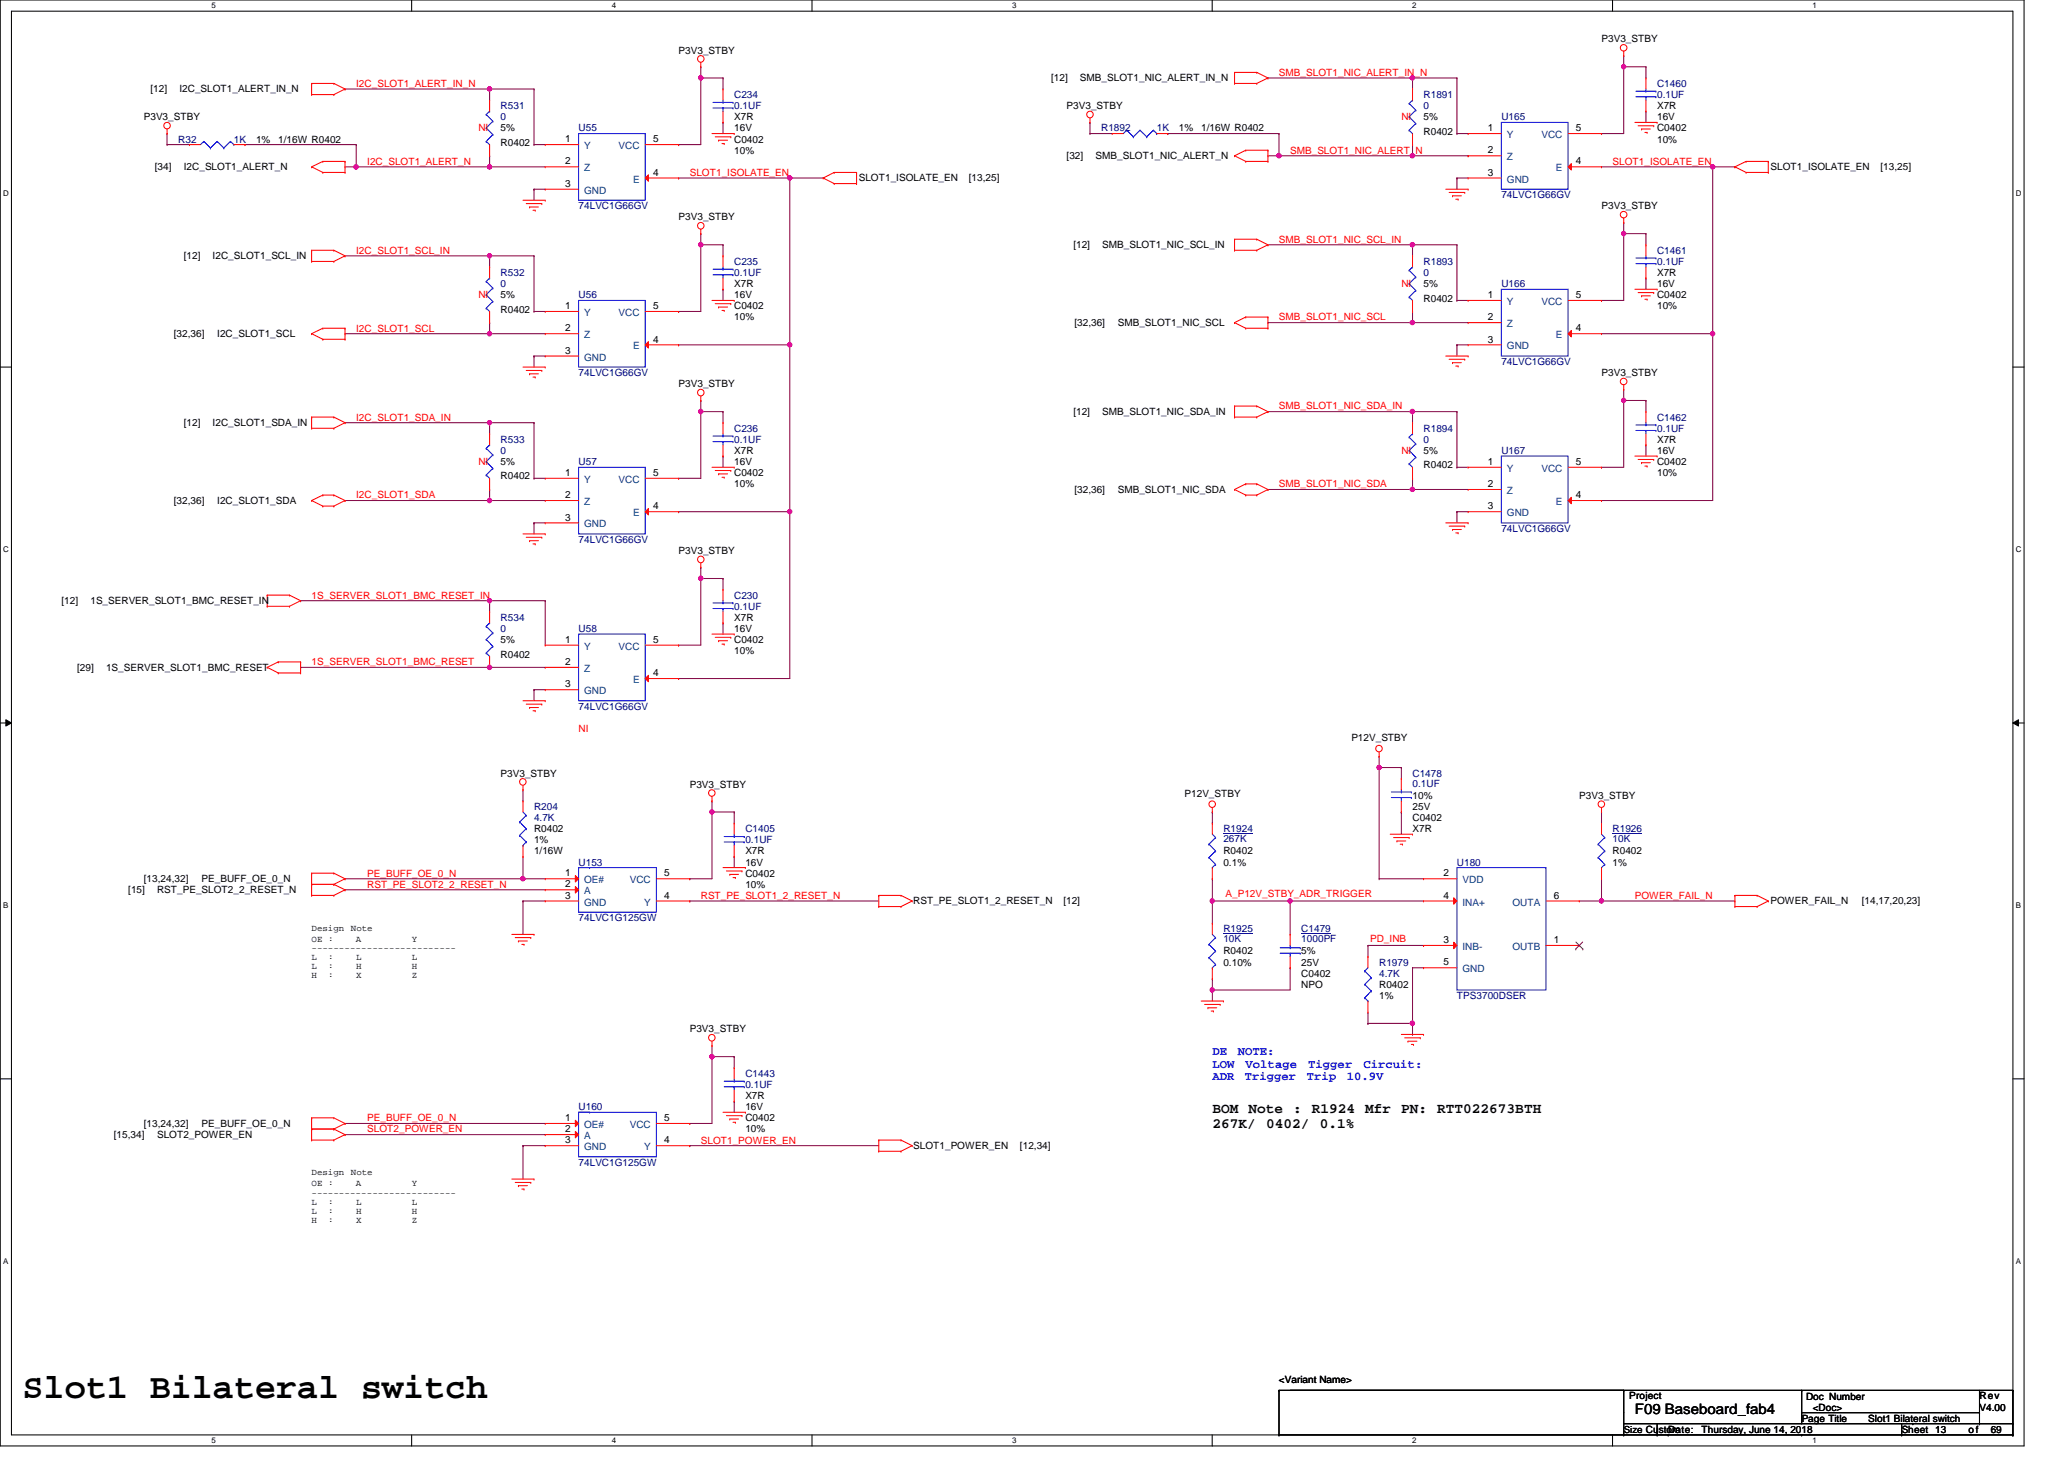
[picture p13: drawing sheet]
<svg xmlns="http://www.w3.org/2000/svg" width="297mm" height="210mm" viewBox="0 0 297 210" stroke-linecap="round" stroke-linejoin="round" font-family="sans-serif">
<defs><g id="words">
<text font-size="5.1" x="3.3" y="201.1">Slot1 Bilateral switch</text>
<g font-size="2.1">
<text x="174.5" y="160.2">BOM Note : R1924 Mfr PN: RTT022673BTH</text>
<text x="174.5" y="162.2">267K/</text>
<text x="182.2" y="162.2">0402/</text>
<text x="189.9" y="162.2">0.1%</text>
<text x="235.3" y="203.5">F09 Baseboard_fab4</text>
</g>
<g font-size="1.8" fill="#00f">
<text x="174.5" y="151.8">DE</text>
<text x="174.5" y="153.6">LOW</text>
<text x="174.5" y="155.4">ADR</text>
<text x="178.1" y="151.8">NOTE:</text>
<text x="179.2" y="155.4">Trigger</text>
<text x="179.3" y="153.6">Voltage</text>
<text x="188.1" y="155.4">Trip</text>
<text x="188.3" y="153.6">Tigger</text>
<text x="193.8" y="155.4">10.9V</text>
<text x="196.2" y="153.6">Circuit:</text>
</g>
<g font-size="1.4">
<text x="97.7" y="7.7">P3V3_STBY</text>
<text x="151.3" y="11.7">[12]</text>
<text x="155.4" y="11.7">SMB_SLOT1_NIC_ALERT_IN_N</text>
<text x="230.5" y="6.1">P3V3_STBY</text>
<text x="20.7" y="17.3">P3V3_STBY</text>
<text x="21.7" y="13.3">[12]</text>
<text x="25.8" y="13.3">I2C_SLOT1_ALERT_IN_N</text>
<text x="105.7" y="17.3">X7R</text>
<text x="153.5" y="15.7">P3V3_STBY</text>
<text x="204.9" y="17.3">5%</text>
<text x="238.5" y="15.7">X7R</text>
<text x="238.5" y="17.3">16V</text>
<text x="36.8" y="20.5">1%</text>
<text x="40" y="20.5">1/16W R0402</text>
<text x="72" y="18.9">5%</text>
<text x="72" y="21">R0402</text>
<text x="81.3" y="20.5">1</text>
<text x="81.3" y="23.7">2</text>
<text x="94" y="20.5">5</text>
<text x="105.7" y="18.9">16V</text>
<text x="105.7" y="20.5">C0402</text>
<text x="105.7" y="22.1">10%</text>
<text x="153.5" y="22.9">[32]</text>
<text x="157.7" y="22.9">SMB_SLOT1_NIC_ALERT_N</text>
<text x="169.7" y="18.9">1%</text>
<text x="172.9" y="18.9">1/16W R0402</text>
<text x="204.9" y="19.4">R0402</text>
<text x="214.1" y="18.9">1</text>
<text x="214.1" y="22.1">2</text>
<text x="226.8" y="23.7">4</text>
<text x="226.8" y="18.9">5</text>
<text x="238.5" y="18.9">C0402</text>
<text x="238.5" y="20.5">10%</text>
<text x="22.3" y="24.5">[34]</text>
<text x="26.5" y="24.5">I2C_SLOT1_ALERT_N</text>
<text x="81.3" y="26.9">3</text>
<text x="94" y="25.3">4</text>
<text x="123.6" y="26.1">SLOT1_ISOLATE_EN</text>
<text x="139.4" y="26.1">[13,25]</text>
<text x="214.1" y="25.3">3</text>
<text x="254.8" y="24.5">SLOT1_ISOLATE_EN</text>
<text x="270.6" y="24.5">[13,25]</text>
<text x="97.7" y="31.7">P3V3_STBY</text>
<text x="154.5" y="35.7">[12]</text>
<text x="158.6" y="35.7">SMB_SLOT1_NIC_SCL_IN</text>
<text x="230.5" y="30.1">P3V3_STBY</text>
<text x="26.5" y="37.3">[12]</text>
<text x="30.6" y="37.3">I2C_SLOT1_SCL_IN</text>
<text x="105.7" y="41.3">X7R</text>
<text x="204.9" y="41.3">5%</text>
<text x="238.5" y="39.7">X7R</text>
<text x="238.5" y="41.3">16V</text>
<text x="72" y="42.9">5%</text>
<text x="72" y="45">R0402</text>
<text x="81.3" y="44.5">1</text>
<text x="81.3" y="47.7">2</text>
<text x="94" y="44.5">5</text>
<text x="105.7" y="42.9">16V</text>
<text x="105.7" y="44.5">C0402</text>
<text x="105.7" y="46.1">10%</text>
<text x="154.6" y="46.9">[32,36]</text>
<text x="160.9" y="46.9">SMB_SLOT1_NIC_SCL</text>
<text x="204.9" y="43.4">R0402</text>
<text x="214.1" y="42.9">1</text>
<text x="214.1" y="46.1">2</text>
<text x="226.8" y="47.7">4</text>
<text x="226.8" y="42.9">5</text>
<text x="238.5" y="42.9">C0402</text>
<text x="238.5" y="44.5">10%</text>
<text x="25" y="48.5">[32,36]</text>
<text x="31.3" y="48.5">I2C_SLOT1_SCL</text>
<text x="81.3" y="50.9">3</text>
<text x="94" y="49.3">4</text>
<text x="214.1" y="49.3">3</text>
<text x="97.7" y="55.7">P3V3_STBY</text>
<text x="154.5" y="59.7">[12]</text>
<text x="158.6" y="59.7">SMB_SLOT1_NIC_SDA_IN</text>
<text x="230.5" y="54.1">P3V3_STBY</text>
<text x="26.5" y="61.3">[12]</text>
<text x="30.6" y="61.3">I2C_SLOT1_SDA_IN</text>
<text x="105.7" y="65.3">X7R</text>
<text x="204.9" y="65.3">5%</text>
<text x="238.5" y="63.7">X7R</text>
<text x="238.5" y="65.3">16V</text>
<text x="72" y="66.9">5%</text>
<text x="72" y="69">R0402</text>
<text x="81.3" y="68.5">1</text>
<text x="81.3" y="71.7">2</text>
<text x="94" y="68.5">5</text>
<text x="105.7" y="66.9">16V</text>
<text x="105.7" y="68.5">C0402</text>
<text x="105.7" y="70.1">10%</text>
<text x="154.6" y="70.9">[32,36]</text>
<text x="160.9" y="70.9">SMB_SLOT1_NIC_SDA</text>
<text x="204.9" y="67.4">R0402</text>
<text x="214.1" y="66.9">1</text>
<text x="214.1" y="70.1">2</text>
<text x="226.8" y="71.7">4</text>
<text x="226.8" y="66.9">5</text>
<text x="238.5" y="66.9">C0402</text>
<text x="238.5" y="68.5">10%</text>
<text x="25" y="72.5">[32,36]</text>
<text x="31.3" y="72.5">I2C_SLOT1_SDA</text>
<text x="81.3" y="74.9">3</text>
<text x="94" y="73.3">4</text>
<text x="214.1" y="73.3">3</text>
<text x="97.7" y="79.7">P3V3_STBY</text>
<text x="8.8" y="86.9">[12]</text>
<text x="13" y="86.9">1S_SERVER_SLOT1_BMC_RESET_IN</text>
<text x="105.7" y="89.3">X7R</text>
<text x="72" y="92.5">5%</text>
<text x="72" y="94.6">R0402</text>
<text x="81.3" y="92.5">1</text>
<text x="81.3" y="95.7">2</text>
<text x="94" y="92.5">5</text>
<text x="105.7" y="90.9">16V</text>
<text x="105.7" y="92.5">C0402</text>
<text x="105.7" y="94.1">10%</text>
<text x="11.1" y="96.5">[29]</text>
<text x="15.3" y="96.5">1S_SERVER_SLOT1_BMC_RESET</text>
<text x="81.3" y="98.9">3</text>
<text x="94" y="97.3">4</text>
<text x="194.5" y="106.6">P12V_STBY</text>
<text x="72" y="111.7">P3V3_STBY</text>
<text x="99.3" y="113.3">P3V3_STBY</text>
<text x="76.9" y="119.7">R0402</text>
<text x="170.5" y="114.6">P12V_STBY</text>
<text x="203.3" y="114.9">10%</text>
<text x="203.3" y="116.5">25V</text>
<text x="203.3" y="118.1">C0402</text>
<text x="203.3" y="119.7">X7R</text>
<text x="227.3" y="114.9">P3V3_STBY</text>
<text x="76.9" y="121.3">1%</text>
<text x="76.9" y="122.9">1/16W</text>
<text x="107.3" y="122.9">X7R</text>
<text x="107.3" y="124.5">16V</text>
<text x="176.1" y="122.9">R0402</text>
<text x="176.1" y="124.5">0.1%</text>
<text x="232.1" y="122.9">R0402</text>
<text x="232.1" y="124.5">1%</text>
<text x="18.5" y="128.5">[15]</text>
<text x="20.7" y="126.9">[13,24,32]</text>
<text x="22.6" y="128.5">RST_PE_SLOT2_2_RESET_N</text>
<text x="29" y="126.9">PE_BUFF_OE_0_N</text>
<text x="81.3" y="127.7">2</text>
<text x="81.3" y="129.3">3</text>
<text x="81.3" y="126.1">1</text>
<text x="95.6" y="129.3">4</text>
<text x="95.6" y="126.1">5</text>
<text x="107.3" y="126.1">C0402</text>
<text x="107.3" y="127.7">10%</text>
<text x="131.4" y="130.1">RST_PE_SLOT1_2_RESET_N</text>
<text x="153" y="130.1">[12]</text>
<text x="207.7" y="126.1">2</text>
<text x="207.7" y="129.3">4</text>
<text x="223.6" y="129.3">6</text>
<text x="254.8" y="130.1">POWER_FAIL_N</text>
<text x="267.9" y="130.1">[14,17,20,23]</text>
<text x="176.1" y="137.3">R0402</text>
<text x="187.3" y="137.3">5%</text>
<text x="207.7" y="135.7">3</text>
<text x="223.6" y="135.7">1</text>
<text x="176.1" y="138.9">0.10%</text>
<text x="187.3" y="142.1">NPO</text>
<text x="187.3" y="140.5">C0402</text>
<text x="187.3" y="138.9">25V</text>
<text x="198.5" y="142.1">R0402</text>
<text x="198.5" y="143.7">1%</text>
<text x="207.7" y="138.9">5</text>
<text x="99.3" y="148.5">P3V3_STBY</text>
<text x="81.3" y="161.3">1</text>
<text x="95.6" y="161.3">5</text>
<text x="107.3" y="158.1">X7R</text>
<text x="107.3" y="159.7">16V</text>
<text x="107.3" y="161.3">C0402</text>
<text x="16.4" y="163.7">[15,34]</text>
<text x="20.7" y="162.1">[13,24,32]</text>
<text x="22.6" y="163.7">SLOT2_POWER_EN</text>
<text x="29" y="162.1">PE_BUFF_OE_0_N</text>
<text x="81.3" y="162.9">2</text>
<text x="81.3" y="164.5">3</text>
<text x="95.6" y="164.5">4</text>
<text x="107.3" y="162.9">10%</text>
<text x="131.4" y="165.3">SLOT1_POWER_EN</text>
<text x="146.8" y="165.3">[12,34]</text>
<text x="184.1" y="198.9">&lt;Variant Name&gt;</text>
<text x="234.5" y="201.3">Project</text>
<text x="259.9" y="201.5">Doc Number</text>
<text x="260.9" y="202.9">&lt;Doc&gt;</text>
<text x="284.9" y="202.9">V4.00</text>
<text x="284.9" y="201.3">Rev</text>
<text x="233.7" y="206.1">Size Custom</text>
<text x="240.1" y="206.1">Date:</text>
<text x="244.9" y="206.1">Thursday, June 14, 2018</text>
<text x="259.3" y="204.5">Page Title</text>
<text x="268.9" y="204.5">Slot1 Bilateral switch</text>
<text x="273.7" y="206.1">Sheet 13</text>
<text x="283.3" y="206.1">of</text>
<text x="286.5" y="206.1">69</text>
</g>
<g font-size="1.4" fill="#f00">
<text x="184.1" y="10.9">SMB_SLOT1_NIC_ALERT_IN_N</text>
<text x="51.3" y="12.5">I2C_SLOT1_ALERT_IN_N</text>
<text x="201.7" y="17.3">NI</text>
<text x="52.9" y="23.7">I2C_SLOT1_ALERT_N</text>
<text x="68.9" y="18.9">NI</text>
<text x="185.7" y="22.1">SMB_SLOT1_NIC_ALERT_N</text>
<text x="232.1" y="23.7">SLOT1_ISOLATE_EN</text>
<text x="99.3" y="25.3">SLOT1_ISOLATE_EN</text>
<text x="184.1" y="34.9">SMB_SLOT1_NIC_SCL_IN</text>
<text x="51.3" y="36.5">I2C_SLOT1_SCL_IN</text>
<text x="201.7" y="41.3">NI</text>
<text x="51.3" y="47.7">I2C_SLOT1_SCL</text>
<text x="68.9" y="42.9">NI</text>
<text x="184.1" y="46.1">SMB_SLOT1_NIC_SCL</text>
<text x="184.1" y="58.9">SMB_SLOT1_NIC_SDA_IN</text>
<text x="51.3" y="60.5">I2C_SLOT1_SDA_IN</text>
<text x="201.7" y="65.3">NI</text>
<text x="51.3" y="71.7">I2C_SLOT1_SDA</text>
<text x="68.9" y="66.9">NI</text>
<text x="184.1" y="70.1">SMB_SLOT1_NIC_SDA</text>
<text x="44.8" y="86.1">1S_SERVER_SLOT1_BMC_RESET_IN</text>
<text x="44.8" y="95.7">1S_SERVER_SLOT1_BMC_RESET</text>
<text x="83.3" y="105.3">NI</text>
<text x="52.9" y="127.7">RST_PE_SLOT2_2_RESET_N</text>
<text x="52.9" y="126.1">PE_BUFF_OE_0_N</text>
<text x="100.9" y="129.3">RST_PE_SLOT1_2_RESET_N</text>
<text x="176.4" y="129.1">A_P12V_STBY_ADR_TRIGGER</text>
<text x="235.3" y="129.3">POWER_FAIL_N</text>
<text x="197.2" y="135.5">PD_INB</text>
<text x="52.9" y="161.3">PE_BUFF_OE_0_N</text>
<text x="52.9" y="162.9">SLOT2_POWER_EN</text>
<text x="100.9" y="164.5">SLOT1_POWER_EN</text>
</g>
<g font-size="1.4" fill="#000080">
<text x="72" y="15.7">R531</text>
<text x="72" y="17.3">0</text>
<text x="105.7" y="14.1">C234</text>
<text x="105.7" y="15.7">0.1UF</text>
<text x="204.9" y="14.1">R1891</text>
<text x="204.9" y="15.7">0</text>
<text x="216.1" y="17.3">U165</text>
<text x="238.5" y="12.5">C1460</text>
<text x="238.5" y="14.1">0.1UF</text>
<text x="25.7" y="20.5">R32</text>
<text x="33.7" y="20.5">1K</text>
<text x="83.3" y="18.9">U55</text>
<text x="158.5" y="18.9">R1892</text>
<text x="166.5" y="18.9">1K</text>
<text x="216.1" y="28.5">74LVC1G66GV</text>
<text x="83.3" y="30.1">74LVC1G66GV</text>
<text x="72" y="39.7">R532</text>
<text x="72" y="41.3">0</text>
<text x="105.7" y="38.1">C235</text>
<text x="105.7" y="39.7">0.1UF</text>
<text x="204.9" y="38.1">R1893</text>
<text x="204.9" y="39.7">0</text>
<text x="216.1" y="41.3">U166</text>
<text x="238.5" y="36.5">C1461</text>
<text x="238.5" y="38.1">0.1UF</text>
<text x="83.3" y="42.9">U56</text>
<text x="216.1" y="52.5">74LVC1G66GV</text>
<text x="83.3" y="54.1">74LVC1G66GV</text>
<text x="72" y="63.7">R533</text>
<text x="72" y="65.3">0</text>
<text x="105.7" y="62.1">C236</text>
<text x="105.7" y="63.7">0.1UF</text>
<text x="204.9" y="62.1">R1894</text>
<text x="204.9" y="63.7">0</text>
<text x="216.1" y="65.3">U167</text>
<text x="238.5" y="60.5">C1462</text>
<text x="238.5" y="62.1">0.1UF</text>
<text x="83.3" y="66.9">U57</text>
<text x="216.1" y="76.5">74LVC1G66GV</text>
<text x="83.3" y="78.1">74LVC1G66GV</text>
<text x="72" y="89.3">R534</text>
<text x="105.7" y="86.1">C230</text>
<text x="105.7" y="87.7">0.1UF</text>
<text x="72" y="90.9">0</text>
<text x="83.3" y="90.9">U58</text>
<text x="83.3" y="102.1">74LVC1G66GV</text>
<text x="203.3" y="111.7">C1478</text>
<text x="203.3" y="113.2">0.1UF</text>
<text x="76.9" y="116.5">R204</text>
<text x="76.9" y="118.1">4.7K</text>
<text x="107.3" y="119.7">C1405</text>
<text x="176.1" y="119.7">R1924</text>
<text x="232.1" y="119.7">R1926</text>
<text x="83.3" y="124.5">U153</text>
<text x="107.3" y="121.3">0.1UF</text>
<text x="176.1" y="121.2">267K</text>
<text x="209.7" y="124.5">U180</text>
<text x="232.1" y="121.2">10K</text>
<text x="83.3" y="132.5">74LVC1G125GW</text>
<text x="176.1" y="134.1">R1925</text>
<text x="176.1" y="135.6">10K</text>
<text x="187.3" y="134.1">C1479</text>
<text x="187.3" y="135.6">1000PF</text>
<text x="198.5" y="138.9">R1979</text>
<text x="198.5" y="140.5">4.7K</text>
<text x="209.7" y="143.7">TPS3700DSER</text>
<text x="107.3" y="154.9">C1443</text>
<text x="83.3" y="159.7">U160</text>
<text x="107.3" y="156.5">0.1UF</text>
<text x="83.3" y="167.7">74LVC1G125GW</text>
</g>
<g font-size="1.4" fill="#004080">
<text x="84.1" y="21.5">Y</text>
<text x="89" y="21.5">VCC</text>
<text x="216.9" y="19.9">Y</text>
<text x="216.9" y="23.1">Z</text>
<text x="221.8" y="19.9">VCC</text>
<text x="84.1" y="24.7">Z</text>
<text x="84.1" y="27.9">GND</text>
<text x="91.1" y="26.3">E</text>
<text x="216.9" y="26.3">GND</text>
<text x="223.9" y="24.7">E</text>
<text x="84.1" y="45.5">Y</text>
<text x="89" y="45.5">VCC</text>
<text x="216.9" y="43.9">Y</text>
<text x="216.9" y="47.1">Z</text>
<text x="221.8" y="43.9">VCC</text>
<text x="84.1" y="48.7">Z</text>
<text x="84.1" y="51.9">GND</text>
<text x="91.1" y="50.3">E</text>
<text x="216.9" y="50.3">GND</text>
<text x="223.9" y="48.7">E</text>
<text x="84.1" y="69.5">Y</text>
<text x="89" y="69.5">VCC</text>
<text x="216.9" y="67.9">Y</text>
<text x="216.9" y="71.1">Z</text>
<text x="221.8" y="67.9">VCC</text>
<text x="84.1" y="72.7">Z</text>
<text x="84.1" y="75.9">GND</text>
<text x="91.1" y="74.3">E</text>
<text x="216.9" y="74.3">GND</text>
<text x="223.9" y="72.7">E</text>
<text x="84.1" y="93.5">Y</text>
<text x="89" y="93.5">VCC</text>
<text x="84.1" y="96.7">Z</text>
<text x="84.1" y="99.9">GND</text>
<text x="91.1" y="98.3">E</text>
<text x="84.1" y="128.7">A</text>
<text x="84.1" y="130.3">GND</text>
<text x="84.1" y="127.1">OE#</text>
<text x="90.6" y="127.1">VCC</text>
<text x="92.7" y="130.3">Y</text>
<text x="210.5" y="127.1">VDD</text>
<text x="210.5" y="130.3">INA+</text>
<text x="217.7" y="130.3">OUTA</text>
<text x="210.5" y="136.7">INB-</text>
<text x="217.7" y="136.7">OUTB</text>
<text x="210.5" y="139.9">GND</text>
<text x="84.1" y="163.9">A</text>
<text x="84.1" y="165.5">GND</text>
<text x="84.1" y="162.3">OE#</text>
<text x="90.6" y="162.3">VCC</text>
<text x="92.7" y="165.5">Y</text>
</g>
<g font-size="1.3">
<text x="44.8" y="135.5">OE :</text>
<text x="44.8" y="136.8">--------------------------</text>
<text x="44.8" y="133.9">Design</text>
<text x="50.5" y="133.9">Note</text>
<text x="51.2" y="135.5">A</text>
<text x="59.3" y="135.5">Y</text>
<text x="44.8" y="138.1">L</text>
<text x="44.8" y="139.4">L</text>
<text x="44.8" y="140.7">H</text>
<text x="47.2" y="138.1">:</text>
<text x="47.2" y="139.4">:</text>
<text x="47.2" y="140.7">:</text>
<text x="51.2" y="138.1">L</text>
<text x="51.2" y="139.4">H</text>
<text x="51.2" y="140.7">X</text>
<text x="59.3" y="138.1">L</text>
<text x="59.3" y="139.4">H</text>
<text x="59.3" y="140.7">Z</text>
<text x="44.8" y="170.7">OE :</text>
<text x="44.8" y="172">--------------------------</text>
<text x="44.8" y="173.3">L</text>
<text x="44.8" y="169.1">Design</text>
<text x="47.2" y="173.3">:</text>
<text x="50.5" y="169.1">Note</text>
<text x="51.2" y="170.7">A</text>
<text x="51.2" y="173.3">L</text>
<text x="59.3" y="170.7">Y</text>
<text x="59.3" y="173.3">L</text>
<text x="44.8" y="174.6">L</text>
<text x="44.8" y="175.9">H</text>
<text x="47.2" y="174.6">:</text>
<text x="47.2" y="175.9">:</text>
<text x="51.2" y="174.6">H</text>
<text x="51.2" y="175.9">X</text>
<text x="59.3" y="174.6">H</text>
<text x="59.3" y="175.9">Z</text>
</g>
<g font-size="1.1">
<text x="30.4" y="1.2">5</text>
<text x="88" y="1.2">4</text>
<text x="145.6" y="1.2">3</text>
<text x="203.2" y="1.2">2</text>
<text x="260.9" y="1.2">1</text>
<text x=".4" y="28.2">D</text>
<text x="290.1" y="28.2">D</text>
<text x=".4" y="79.4">C</text>
<text x="290.1" y="79.4">C</text>
<text x=".4" y="130.6">B</text>
<text x="290.1" y="130.6">B</text>
<text x=".4" y="181.8">A</text>
<text x="290.1" y="181.8">A</text>
<text x="30.4" y="207.6">5</text>
<text x="88" y="207.6">4</text>
<text x="145.6" y="207.6">3</text>
<text x="203.2" y="207.6">2</text>
<text x="260.9" y="207.6">1</text>
</g>
</g></defs>
<path d="M0 0h291.3v208h-291.3zM1.6 1.6h288.1v204.8h-288.1z" fill="none" stroke="#000" stroke-width=".15"/>
<g fill="#fff">
<path d="M30.4 .2h.6v1.2h-.6z"/>
<path d="M30.4 206.6h.6v1.3h-.6z"/>
</g>
<path d="M59.2 0v1.6M59.2 206.4v1.6" fill="none" stroke="#000" stroke-width=".15"/>
<g fill="#fff">
<path d="M88 .2h.6v1.2h-.6z"/>
<path d="M88 206.6h.6v1.3h-.6z"/>
</g>
<path d="M116.9 0v1.6M116.9 206.4v1.6" fill="none" stroke="#000" stroke-width=".15"/>
<g fill="#fff">
<path d="M145.6 .2h.7v1.2h-.7z"/>
<path d="M145.6 206.6h.7v1.3h-.7z"/>
</g>
<path d="M174.5 0v1.6M174.5 206.4v1.6" fill="none" stroke="#000" stroke-width=".15"/>
<g fill="#fff">
<path d="M203.2 .2h.7v1.2h-.7z"/>
<path d="M203.2 206.6h.7v1.3h-.7z"/>
</g>
<path d="M232.1 0v1.6M232.1 206.4v1.6" fill="none" stroke="#000" stroke-width=".15"/>
<g fill="#fff">
<path d="M260.9 .2h.6v1.2h-.6z"/>
<path d="M260.9 206.6h.6v1.3h-.6z"/>
<path d="M.4 27.2h.8v1.3h-.8z"/>
<path d="M290.1 27.2h.8v1.3h-.8z"/>
<path d="M.4 78.4h.8v1.3h-.8z"/>
<path d="M290.1 78.4h.8v1.3h-.8z"/>
</g>
<path d="M0 52.8h1.6M289.7 52.8h1.6" fill="none" stroke="#000" stroke-width=".15"/>
<g fill="#fff">
<path d="M.4 129.6h.8v1.3h-.8z"/>
<path d="M290.1 129.6h.7v1.3h-.7z"/>
</g>
<path d="M0 104h1.6M289.7 104h1.6" fill="none" stroke="#000" stroke-width=".15"/>
<path d="M.8 103.5l.8 .5-.8 .5zM289.7 104l.8-.5v1z" fill="#000"/>
<path d="M.8 103.5l.8 .5-.8 .5zM289.7 104l.8-.5v1z" fill="none" stroke="#000" stroke-width=".14"/>
<g fill="#fff">
<path d="M.4 180.8h.8v1.3h-.8z"/>
<path d="M290.1 180.8h.7v1.3h-.7z"/>
</g>
<path d="M0 155.2h1.6M289.7 155.2h1.6" fill="none" stroke="#000" stroke-width=".15"/>
<path d="M24 19.2h.1M24 19.2v1.6M24 20.8h.1M24 20.8h3.3M35.3 20.8h.1M35.3 20.8h16M49.7 24h.1M49.7 24h20.8M51.3 20.8h.1M51.3 24h.1M51.3 20.8v3.2" fill="none" stroke="#800040" stroke-width=".15"/>
<circle cx="51.2" cy="24" r=".32" fill="#f0f"/>
<circle cx="51.2" cy="24" r=".32" fill="none" stroke="#f0f" stroke-width=".15"/>
<path d="M100.9 11.2h.1M100.9 11.2v9.6h-3.2M97.7 20.8h.1" fill="none" stroke="#800040" stroke-width=".15"/>
<circle cx="100.8" cy="11.2" r=".32" fill="#f0f"/>
<circle cx="100.8" cy="11.2" r=".32" fill="none" stroke="#f0f" stroke-width=".15"/>
<g fill="none" stroke="#800040" stroke-width=".15">
<path d="M100.9 11.2h.1M100.9 9.6h.1M100.9 11.2h3.2M100.9 9.6v1.6M104.1 11.2h.1M104.1 17.6h.1M104.1 11.2v1.6M104.1 17.6v1.6M76.9 27.2h.1M76.9 20.8h.1M76.9 27.2v1.6M76.9 27.2h1.6"/>
<path d="M76.9 20.8h1.6M97.7 25.6h.1M97.7 25.6h16"/>
</g>
<circle cx="113.6" cy="25.6" r=".31" fill="#f0f"/>
<circle cx="113.6" cy="25.6" r=".31" fill="none" stroke="#f0f" stroke-width=".15"/>
<path d="M100.9 35.2h.1M100.9 35.2v9.6h-3.2M49.7 48h.1M49.7 48h20.8M97.7 44.8h.1" fill="none" stroke="#800040" stroke-width=".15"/>
<circle cx="100.8" cy="35.2" r=".32" fill="#f0f"/>
<circle cx="100.8" cy="35.2" r=".32" fill="none" stroke="#f0f" stroke-width=".15"/>
<g fill="none" stroke="#800040" stroke-width=".15">
<path d="M49.7 36.8h.1M49.7 36.8h20.8M100.9 35.2h.1M100.9 33.6h.1M100.9 35.2h3.2M100.9 33.6v1.6M104.1 35.2h.1M104.1 35.2v1.6M113.7 25.6h.1M113.7 25.6v24h-16M113.7 25.6h4.8M76.9 51.2h.1"/>
<path d="M76.9 51.2v1.6M76.9 51.2h1.6M97.7 49.6h.1M100.9 59.2h.1M100.9 59.2v9.6h-3.2M104.1 41.6h.1M104.1 41.6v1.6M49.7 72h.1M49.7 72h20.8M97.7 68.8h.1"/>
</g>
<circle cx="100.8" cy="59.2" r=".32" fill="#f0f"/>
<circle cx="100.8" cy="59.2" r=".32" fill="none" stroke="#f0f" stroke-width=".15"/>
<g fill="none" stroke="#800040" stroke-width=".15">
<path d="M100.9 59.2h.1M100.9 57.6h.1M100.9 59.2h3.2M100.9 57.6v1.6M104.1 59.2h.1M104.1 59.2v1.6M49.7 60.8h.1M49.7 60.8h20.8M76.9 75.2h.1M76.9 75.2v1.6M76.9 75.2h1.6M97.7 73.6h.1"/>
<path d="M97.7 73.6h16M104.1 65.6h.1M104.1 65.6v1.6M113.7 73.6h.1M113.7 73.6v24M97.7 92.8h.1M100.9 83.2h.1M100.9 83.2v9.6h-3.2"/>
</g>
<circle cx="100.8" cy="83.2" r=".32" fill="#f0f"/>
<circle cx="100.8" cy="83.2" r=".32" fill="none" stroke="#f0f" stroke-width=".15"/>
<g fill="none" stroke="#800040" stroke-width=".15">
<path d="M76.9 12.8h.1M76.9 12.8v8M70.5 22.4h.1M70.5 24h.1M70.5 22.4v1.6M70.5 24h8M43.3 96h.1M43.3 86.4h.1M43.3 96h27.2M43.3 86.4h27.2M76.9 99.2h.1M76.9 99.2v1.6"/>
<path d="M76.9 99.2h1.6M97.7 97.6h.1M97.7 97.6h16M100.9 83.2h.1M100.9 81.6h.1M100.9 83.2h3.2M100.9 81.6v1.6M104.1 83.2h.1M104.1 89.6h.1M104.1 83.2v1.6M104.1 89.6v1.6"/>
</g>
<circle cx="70.4" cy="24" r=".32" fill="#f0f"/>
<circle cx="70.4" cy="24" r=".32" fill="none" stroke="#f0f" stroke-width=".15"/>
<path d="M70.5 12.8h.1M70.5 12.8v1.6M70.5 12.8h6.4" fill="none" stroke="#800040" stroke-width=".15"/>
<circle cx="70.4" cy="12.8" r=".31" fill="#f0f"/>
<circle cx="70.4" cy="12.8" r=".31" fill="none" stroke="#f0f" stroke-width=".15"/>
<path d="M70.5 36.8h.1M70.5 36.8v1.6M76.9 36.8h.1M76.9 36.8v8M70.5 46.4h.1M70.5 48h.1M70.5 46.4v1.6M70.5 48h8" fill="none" stroke="#800040" stroke-width=".15"/>
<circle cx="70.4" cy="48" r=".32" fill="#f0f"/>
<circle cx="70.4" cy="48" r=".32" fill="none" stroke="#f0f" stroke-width=".15"/>
<path d="M70.5 36.8h.1M70.5 36.8h6.4" fill="none" stroke="#800040" stroke-width=".15"/>
<circle cx="70.4" cy="36.8" r=".31" fill="#f0f"/>
<circle cx="70.4" cy="36.8" r=".31" fill="none" stroke="#f0f" stroke-width=".15"/>
<path d="M76.9 44.8h.1M76.9 44.8h1.6M70.5 70.4h.1M70.5 72h.1M70.5 70.4v1.6M70.5 72h8" fill="none" stroke="#800040" stroke-width=".15"/>
<circle cx="70.4" cy="72" r=".32" fill="#f0f"/>
<circle cx="70.4" cy="72" r=".32" fill="none" stroke="#f0f" stroke-width=".15"/>
<path d="M70.5 60.8h.1M70.5 60.8v1.6M70.5 60.8h6.4M76.9 60.8h.1M76.9 60.8v8" fill="none" stroke="#800040" stroke-width=".15"/>
<circle cx="70.4" cy="60.8" r=".31" fill="#f0f"/>
<circle cx="70.4" cy="60.8" r=".31" fill="none" stroke="#f0f" stroke-width=".15"/>
<path d="M76.9 68.8h.1M76.9 68.8h1.6M70.5 96h.1M70.5 96h8" fill="none" stroke="#800040" stroke-width=".15"/>
<circle cx="70.4" cy="96" r=".32" fill="#f0f"/>
<circle cx="70.4" cy="96" r=".32" fill="none" stroke="#f0f" stroke-width=".15"/>
<path d="M70.5 86.4h.1M70.5 86.4v1.6M70.5 86.4h8M78.5 86.4h.1M78.5 86.4v6.4" fill="none" stroke="#800040" stroke-width=".15"/>
<circle cx="70.4" cy="86.4" r=".31" fill="#f0f"/>
<circle cx="70.4" cy="86.4" r=".31" fill="none" stroke="#f0f" stroke-width=".15"/>
<path d="M102.5 116.8h.1M102.5 116.8v9.6h-3.2M75.3 129.6h.1M75.3 129.6v4.8M75.3 129.6h3.2M99.3 126.4h.1" fill="none" stroke="#800040" stroke-width=".15"/>
<circle cx="102.5" cy="116.8" r=".31" fill="#f0f"/>
<circle cx="102.5" cy="116.8" r=".31" fill="none" stroke="#f0f" stroke-width=".15"/>
<g fill="none" stroke="#800040" stroke-width=".15">
<path d="M75.3 113.6h.1M75.3 113.6v1.6M102.5 116.8h.1M102.5 115.2h.1M102.5 116.8h3.2M102.5 115.2v1.6M105.7 116.8h.1M105.7 116.8v1.6M49.7 128h.1M49.7 126.4h.1M49.7 128h28.8M49.7 126.4h28.8"/>
<path d="M75.3 126.4h.1M75.3 123.2h.1M75.3 123.2v3.2M99.3 129.6h.1M99.3 129.6h27.2M105.7 123.2h.1M105.7 123.2v1.6"/>
</g>
<circle cx="75.2" cy="126.4" r=".31" fill="#f0f"/>
<circle cx="75.2" cy="126.4" r=".31" fill="none" stroke="#f0f" stroke-width=".15"/>
<path d="M49.7 12.8h.1M49.7 12.8h20.8M113.7 49.6h.1M113.7 49.6v24" fill="none" stroke="#800040" stroke-width=".15"/>
<circle cx="113.6" cy="73.6" r=".31" fill="#f0f"/>
<circle cx="113.6" cy="73.6" r=".31" fill="none" stroke="#f0f" stroke-width=".15"/>
<circle cx="113.6" cy="49.6" r=".31" fill="#f0f"/>
<circle cx="113.6" cy="49.6" r=".31" fill="none" stroke="#f0f" stroke-width=".15"/>
<path d="M102.5 152h.1M102.5 152v9.6h-3.2M49.7 161.6h.1M49.7 161.6h28.8M75.3 164.8h.1M75.3 164.8v4.8M75.3 164.8h3.2M99.3 161.6h.1" fill="none" stroke="#800040" stroke-width=".15"/>
<circle cx="102.4" cy="152" r=".32" fill="#f0f"/>
<circle cx="102.4" cy="152" r=".32" fill="none" stroke="#f0f" stroke-width=".15"/>
<g fill="none" stroke="#800040" stroke-width=".15">
<path d="M230.5 19.2h.1M233.7 9.6h.1M233.7 9.6v9.6h-3.2M102.5 152h.1M102.5 150.4h.1M102.5 152h3.2M102.5 150.4v1.6M105.7 152h.1M105.7 158.4h.1M105.7 152v1.6M105.7 158.4v1.6M49.7 163.2h.1"/>
<path d="M49.7 163.2h28.8M99.3 164.8h.1M99.3 164.8h27.2"/>
</g>
<circle cx="233.7" cy="9.6" r=".31" fill="#f0f"/>
<circle cx="233.7" cy="9.6" r=".31" fill="none" stroke="#f0f" stroke-width=".15"/>
<g fill="none" stroke="#800040" stroke-width=".15">
<path d="M182.5 11.2h.1M182.5 11.2h27.2M203.3 11.2h.1M203.3 11.2v1.6M209.7 11.2h.1M209.7 11.2v8M233.7 9.6h.1M233.7 8h.1M233.7 9.6h3.2M233.7 8v1.6M236.9 9.6h.1M236.9 16h.1"/>
<path d="M236.9 9.6v1.6M236.9 16v1.6M203.3 20.8h.1M203.3 20.8v1.6h8M209.7 25.6h.1M209.7 25.6v1.6M209.7 25.6h1.6M211.3 22.4h.1M230.5 24h16M246.5 24h.1"/>
</g>
<circle cx="203.3" cy="11.2" r=".32" fill="#f0f"/>
<circle cx="203.3" cy="11.2" r=".32" fill="none" stroke="#f0f" stroke-width=".15"/>
<path d="M168.1 19.2h.1M168.1 19.2h16M184.1 19.2h.1M184.1 19.2v3.2h-1.6M182.5 22.4h.1" fill="none" stroke="#800040" stroke-width=".15"/>
<circle cx="184.1" cy="22.4" r=".31" fill="#f0f"/>
<circle cx="184.1" cy="22.4" r=".31" fill="none" stroke="#f0f" stroke-width=".15"/>
<path d="M156.9 17.6h.1M156.9 19.2h.1M156.9 17.6v1.6M156.9 19.2h3.2M184.1 22.4h.1M184.1 22.4h19.2" fill="none" stroke="#800040" stroke-width=".15"/>
<circle cx="203.3" cy="22.4" r=".31" fill="#f0f"/>
<circle cx="203.3" cy="22.4" r=".31" fill="none" stroke="#f0f" stroke-width=".15"/>
<g fill="none" stroke="#800040" stroke-width=".15">
<path d="M209.7 19.2h.1M209.7 19.2h1.6M203.3 35.2h.1M203.3 35.2v1.6M203.3 35.2h6.4M209.7 35.2h.1M209.7 35.2v8M203.3 44.8h.1M203.3 46.4h.1M203.3 59.2h.1M203.3 44.8v1.6M203.3 59.2v1.6"/>
<path d="M203.3 46.4h8M203.3 59.2h6.4M209.7 43.2h.1M209.7 59.2h.1M209.7 59.2v8M209.7 43.2h1.6M246.5 48h.1M246.5 48v24M203.3 68.8h.1M203.3 70.4h.1M203.3 68.8v1.6M203.3 70.4h8"/>
<path d="M209.7 67.2h.1M209.7 67.2h1.6"/>
</g>
<circle cx="246.5" cy="48" r=".32" fill="#f0f"/>
<circle cx="246.5" cy="48" r=".32" fill="none" stroke="#f0f" stroke-width=".15"/>
<path d="M182.5 46.4h.1M182.5 46.4h20.8" fill="none" stroke="#800040" stroke-width=".15"/>
<circle cx="203.3" cy="46.4" r=".31" fill="#f0f"/>
<circle cx="203.3" cy="46.4" r=".31" fill="none" stroke="#f0f" stroke-width=".15"/>
<path d="M233.7 33.6h.1M233.7 33.6v9.6h-3.2M230.5 43.2h.1" fill="none" stroke="#800040" stroke-width=".15"/>
<circle cx="233.7" cy="33.6" r=".31" fill="#f0f"/>
<circle cx="233.7" cy="33.6" r=".31" fill="none" stroke="#f0f" stroke-width=".15"/>
<g fill="none" stroke="#800040" stroke-width=".15">
<path d="M233.7 33.6h.1M233.7 32h.1M233.7 33.6h3.2M233.7 32v1.6M236.9 33.6h.1M236.9 33.6v1.6M246.5 24h.1M246.5 24v24M209.7 49.6h.1M209.7 49.6v1.6M209.7 49.6h1.6M230.5 48h16"/>
<path d="M236.9 40h.1M236.9 40v1.6M246.5 48h.1"/>
</g>
<circle cx="246.5" cy="24" r=".32" fill="#f0f"/>
<circle cx="246.5" cy="24" r=".32" fill="none" stroke="#f0f" stroke-width=".15"/>
<path d="M182.5 35.2h.1M182.5 35.2h20.8" fill="none" stroke="#800040" stroke-width=".15"/>
<circle cx="203.3" cy="35.2" r=".32" fill="#f0f"/>
<circle cx="203.3" cy="35.2" r=".32" fill="none" stroke="#f0f" stroke-width=".15"/>
<path d="M182.5 70.4h.1M182.5 70.4h20.8" fill="none" stroke="#800040" stroke-width=".15"/>
<circle cx="203.3" cy="70.4" r=".31" fill="#f0f"/>
<circle cx="203.3" cy="70.4" r=".31" fill="none" stroke="#f0f" stroke-width=".15"/>
<path d="M233.7 57.6h.1M233.7 57.6v9.6h-3.2M230.5 67.2h.1" fill="none" stroke="#800040" stroke-width=".15"/>
<circle cx="233.7" cy="57.6" r=".31" fill="#f0f"/>
<circle cx="233.7" cy="57.6" r=".31" fill="none" stroke="#f0f" stroke-width=".15"/>
<g fill="none" stroke="#800040" stroke-width=".15">
<path d="M182.5 59.2h.1M182.5 59.2h20.8M233.7 57.6h.1M233.7 56h.1M233.7 57.6h3.2M233.7 56v1.6M236.9 57.6h.1M236.9 57.6v1.6M209.7 73.6h.1M209.7 73.6v1.6M209.7 73.6h1.6M230.5 72h.1"/>
<path d="M230.5 72h16M236.9 64h.1M236.9 64v1.6"/>
</g>
<circle cx="203.3" cy="59.2" r=".32" fill="#f0f"/>
<circle cx="203.3" cy="59.2" r=".32" fill="none" stroke="#f0f" stroke-width=".15"/>
<path d="M246.5 24h3.2M249.7 24h.1M203.3 139.2v8M203.3 147.2h.1" fill="none" stroke="#800040" stroke-width=".15"/>
<circle cx="203.3" cy="147.2" r=".32" fill="#f0f"/>
<circle cx="203.3" cy="147.2" r=".32" fill="none" stroke="#f0f" stroke-width=".15"/>
<path d="M198.5 108.8h.1M198.5 110.4h.1M198.5 108.8v17.6M198.5 110.4h3.2M198.5 126.4h.1M198.5 126.4h6.4M203.3 139.2h.1M203.3 139.2h1.6" fill="none" stroke="#800040" stroke-width=".15"/>
<circle cx="198.5" cy="110.4" r=".31" fill="#f0f"/>
<circle cx="198.5" cy="110.4" r=".31" fill="none" stroke="#f0f" stroke-width=".15"/>
<path d="M174.5 116.8h.1M174.5 116.8v1.6M201.7 110.4h.1M201.7 116.8h.1M201.7 110.4v1.6M201.7 116.8v3.2M174.5 126.4h.1M174.5 129.6h.1M174.5 126.4v3.2M174.5 129.6h11.2" fill="none" stroke="#800040" stroke-width=".15"/>
<circle cx="185.7" cy="129.6" r=".31" fill="#f0f"/>
<circle cx="185.7" cy="129.6" r=".31" fill="none" stroke="#f0f" stroke-width=".15"/>
<path d="M174.5 129.6h.1M174.5 129.6v3.2" fill="none" stroke="#800040" stroke-width=".15"/>
<circle cx="174.5" cy="129.6" r=".31" fill="#f0f"/>
<circle cx="174.5" cy="129.6" r=".31" fill="none" stroke="#f0f" stroke-width=".15"/>
<path d="M185.7 129.6h.1M185.7 139.2h.1M185.7 129.6v4.8M185.7 139.2v3.2h-11.2M185.7 129.6h19.2M174.5 140.8h.1M174.5 142.4h.1M174.5 140.8v1.6" fill="none" stroke="#800040" stroke-width=".15"/>
<circle cx="174.5" cy="142.4" r=".31" fill="#f0f"/>
<circle cx="174.5" cy="142.4" r=".31" fill="none" stroke="#f0f" stroke-width=".15"/>
<path d="M230.5 116.8h.1M230.5 116.8v1.6M227.3 129.6h22.4M230.5 129.6h.1M230.5 126.4v3.2M249.7 129.6h.1M174.5 142.4h.1M174.5 142.4v1.6" fill="none" stroke="#800040" stroke-width=".15"/>
<circle cx="230.5" cy="129.6" r=".31" fill="#f0f"/>
<circle cx="230.5" cy="129.6" r=".31" fill="none" stroke="#f0f" stroke-width=".15"/>
<path d="M196.9 136h.1M196.9 136v1.6M196.9 136h8M204.9 136h.1M196.9 147.2h.1M196.9 145.6v1.6M196.9 147.2h6.4v1.6M203.3 148.8h.1" fill="none" stroke="#800040" stroke-width=".15"/>
<g fill="none" stroke="#f00" stroke-width=".15">
<path d="M24 19.2h.1M24 18.6v.6M44.8 13.6h.1M44.8 12h.1M44.8 12v1.6M44.8 12h3.2M44.8 13.6h3.2M48 12h.1M48 13.6h.1M48 12l1.7 .8M49.7 12.8h.1M49.7 12.8l-1.7 .8"/>
<path d="M100.9 9.6h.1M100.9 9v.6M102.5 19.2h3.2M102.9 19.7h2.3M105.2 19.7h.1M105.7 19.2h.1M156.9 17.6h.1M156.9 17v.6M177.7 12h.1M177.7 10.4h.1M177.7 12h3.2M177.7 10.4h3.2"/>
<path d="M177.7 10.4v1.6M180.9 10.4h.1M180.9 12h.1M180.9 10.4l1.6 .8M182.5 11.2h.1M182.5 11.2l-1.6 .8M233.7 8h.1M233.7 7.4v.6M235.3 17.6h3.2M235.8 18.1h2.2M236.2 18.6h.1M236.2 18.6h1.3"/>
<path d="M236.7 19h.3M237 19h.1M238 18.1h.1M238.5 17.6h.1M44.8 24h.1M44.8 37.6h.1M44.8 36h.1M44.8 24l1.7 .8M44.8 36h3.2M44.8 37.6h3.2M44.8 36v1.6M46.5 23.2h.1"/>
<path d="M46.5 24.8h.1M46.5 23.2h3.2M46.5 23.2l-1.7 .8M46.5 24.8h3.2M48 36h.1M48 37.6h.1M48 36l1.7 .8M49.7 24.8h.1M49.7 23.2h.1M49.7 36.8h.1M49.7 23.2v1.6M49.7 36.8l-1.7 .8"/>
<path d="M75.3 28.8h3.2M75.7 29.3h2.3M76.2 29.8h.1M76.2 29.8h1.3M76.7 30.2h.3M77 30.2h.1M78 29.3h.1M78.5 28.8h.1M100.9 33.6h.1M100.9 33v.6M103.4 20.2h.1M103.4 20.2h1.3"/>
<path d="M103.9 20.7h.3M104.2 20.7h.1M118.5 25.6h.1M118.5 25.6l1.6 .8M120.1 24.8h.1M120.1 26.4h.1M120.1 24.8h3.2M120.1 24.8l-1.6 .8M120.1 26.4h3.2M123.3 24.8h.1M123.3 26.4h.1M123.3 24.8v1.6"/>
<path d="M177.7 22.4h.1M177.7 36h.1M177.7 34.4h.1M177.7 36h3.2M177.7 34.4v1.6M177.7 22.4l1.6 .8M177.7 34.4h3.2M179.3 21.6h.1M179.3 23.2h.1M179.3 23.2h3.2M179.3 21.6h3.2M179.3 21.6l-1.6 .8"/>
<path d="M180.9 34.4h.1M180.9 36h.1M180.9 34.4l1.6 .8M182.5 23.2h.1M182.5 21.6h.1M182.5 35.2h.1M182.5 21.6v1.6M182.5 35.2l-1.6 .8M208.1 27.2h3.2M208.6 27.7h2.2M209 28.2h.1M209 28.2h1.3"/>
<path d="M209.5 28.7h.3M209.8 28.7h.1M210.8 27.7h.1M211.3 27.2h.1M233.7 32h.1M233.7 31.4v.6M249.7 24h.1M249.7 24l1.6 .8M251.3 23.2h.1M251.3 24.8h.1M251.3 23.2h3.2M251.3 24.8h3.2"/>
<path d="M251.3 23.2l-1.6 .8M254.5 23.2h.1M254.5 24.8h.1M254.5 23.2v1.6M44.8 48h.1M44.8 48l1.7 .8M46.5 47.2h.1M46.5 48.8h.1M46.5 47.2h3.2M46.5 47.2l-1.7 .8M46.5 48.8h3.2M49.7 48.8h.1"/>
<path d="M49.7 47.2h.1M49.7 47.2v1.6M75.3 52.8h3.2M75.7 53.3h2.3M76.2 53.8h.1M76.2 53.8h1.3M76.7 54.3h.3M77 54.3h.1M78 53.3h.1M78.5 52.8h.1M100.9 57.6h.1M100.9 57v.6"/>
<path d="M102.5 43.2h3.2M102.9 43.7h2.3M103.4 44.2h.1M103.4 44.2h1.3M103.9 44.7h.3M104.2 44.7h.1M105.2 43.7h.1M105.7 43.2h.1M177.7 46.4h.1M177.7 58.4h.1M177.7 58.4v1.6M177.7 46.4l1.6 .8"/>
<path d="M177.7 58.4h3.2M179.3 45.6h.1M179.3 47.2h.1M179.3 47.2h3.2M179.3 45.6h3.2M179.3 45.6l-1.6 .8M180.9 58.4h.1M180.9 58.4l1.6 .8M182.5 47.2h.1M182.5 45.6h.1M182.5 59.2h.1M182.5 45.6v1.6"/>
<path d="M182.5 59.2l-1.6 .8M208.1 51.2h3.2M208.6 51.7h2.2M209 52.2h.1M209 52.2h1.3M209.5 52.7h.3M209.8 52.7h.1M210.8 51.7h.1M211.3 51.2h.1M233.7 56h.1M233.7 55.4v.6M235.3 41.6h3.2"/>
<path d="M235.8 42.1h2.2M236.2 42.6h.1M236.2 42.6h1.3M236.7 43.1h.3M237 43.1h.1M238 42.1h.1M238.5 41.6h.1M44.8 61.6h.1M44.8 60h.1M44.8 72h.1M44.8 60v1.6M44.8 60h3.2"/>
<path d="M44.8 61.6h3.2M44.8 72l1.7 .8M46.5 71.2h.1M46.5 72.8h.1M46.5 71.2l-1.7 .8M46.5 71.2h1.5M46.5 72.8h1.5M48 60h.1M48 61.6h.1M48 71.2h.1M48 72.8h.1M48 60l1.7 .8"/>
<path d="M48 71.2l1.7 .8M49.7 60.8h.1M49.7 72h.1M49.7 60.8l-1.7 .8M49.7 72l-1.7 .8M75.3 76.8h3.2M75.7 77.3h2.3M76.2 77.8h.1M76.2 77.8h1.3M76.7 78.3h.3M77 78.3h.1M78 77.3h.1"/>
<path d="M78.5 76.8h.1M102.5 67.2h3.2M102.9 67.7h2.3M103.4 68.2h.1M103.4 68.2h1.3M103.9 68.7h.3M104.2 68.7h.1M105.2 67.7h.1M105.7 67.2h.1M177.7 60h.1M177.7 70.4h.1M177.7 60h3.2"/>
<path d="M177.7 70.4l1.6 .8M179.3 69.6h.1M179.3 71.2h.1M179.3 71.2h1.6M179.3 69.6l-1.6 .8M179.3 69.6h1.6M180.9 60h.1M180.9 69.6h.1M180.9 71.2h.1M180.9 69.6l1.6 .8M182.5 70.4h.1M182.5 70.4l-1.6 .8"/>
<path d="M208.1 75.2h3.2M208.6 75.7h2.2M209 76.2h.1M209 76.2h1.3M209.5 76.7h.3M209.8 76.7h.1M210.8 75.7h.1M211.3 75.2h.1M235.3 65.6h3.2M235.8 66.1h2.2M236.2 66.6h.1M236.2 66.6h1.3"/>
<path d="M236.7 67.1h.3M237 67.1h.1M238 66.1h.1M238.5 65.6h.1M38.5 87.2h.1M38.5 85.6h.1M38.5 96h.1M38.5 85.6h3.2M38.5 87.2h3.2M38.5 85.6v1.6M38.5 96l1.5 .8M40 95.2h.1"/>
<path d="M40 96.8h.1M40 95.2h3.3M40 95.2l-1.5 .8M40 96.8h3.3M41.7 85.6h.1M41.7 87.2h.1M41.7 85.6l1.6 .8M43.3 86.4h.1M43.3 96.8h.1M43.3 95.2h.1M43.3 86.4l-1.6 .8M43.3 95.2v1.6"/>
<path d="M100.9 81.6h.1M100.9 81v.6M102.5 91.2h3.2M102.9 91.7h2.3M103.4 92.2h.1M103.4 92.2h1.3M103.9 92.7h.3M104.2 92.7h.1M105.2 91.7h.1M105.7 91.2h.1M75.3 113.6h.1M75.3 100.8h3.2"/>
<path d="M75.3 113v.6M75.7 101.3h2.3M76.2 101.8h.1M76.2 101.8h1.3M76.7 102.3h.3M77 102.3h.1M78 101.3h.1M78.5 100.8h.1M102.5 115.2h.1M102.5 114.6v.6M174.5 116.8h.1M174.5 116.2v.6"/>
<path d="M198.5 108.8h.1M198.5 108.2v.6M230.5 116.8h.1M230.5 116.2v.6M44.8 127.2h.1M44.8 125.6h.1M44.8 128.8h.1M44.8 125.6v3.2M44.8 125.6h3.2M44.8 127.2h3.2M44.8 128.8h3.2M48 125.6h.1"/>
<path d="M48 127.2h.1M48 128.8h.1M48 125.6l1.7 .8M48 127.2l1.7 .8M49.7 126.4h.1M49.7 128h.1M49.7 126.4l-1.7 .8M49.7 128l-1.7 .8M73.7 134.4h3.2M74.1 134.9h2.3M74.6 135.4h.1M74.6 135.4h1.3"/>
<path d="M75.1 135.9h.3M75.4 135.9h.1M76.4 134.9h.1M76.9 134.4h.1M104.1 124.8h3.2M104.5 125.3h2.3M105 125.8h.1M105 125.8h1.3M105.5 126.3h.3M105.8 126.3h.1M106.8 125.3h.1M107.3 124.8h.1"/>
<path d="M126.5 130.4h.1M126.5 128.8h.1M126.5 128.8h3.2M126.5 130.4h3.2M126.5 128.8v1.6M129.7 128.8h.1M129.7 130.4h.1M129.7 128.8l1.6 .8M131.3 129.6h.1M131.3 129.6l-1.6 .8M200.1 120h3.2M200.6 120.5h2.2"/>
<path d="M201 121h.1M201 121h1.3M201.5 121.5h.3M201.8 121.5h.1M202.8 120.5h.1M203.3 120h.1M249.7 130.4h.1M249.7 128.8h.1M249.7 128.8h3.2M249.7 130.4h3.2M249.7 128.8v1.6M252.9 128.8h.1"/>
<path d="M252.9 130.4h.1M252.9 128.8l1.6 .8M254.5 129.6h.1M254.5 129.6l-1.6 .8M102.5 150.4h.1M102.5 149.8v.6M172.9 144h3.2M173.4 144.5h2.2M173.8 145h.1M173.8 145h1.3M174.3 145.5h.3M174.6 145.5h.1"/>
<path d="M175.6 144.5h.1M176.1 144h.1M201.7 148.8h3.2M202.2 149.3h2.2M202.6 149.8h.1M202.6 149.8h1.3M203.1 150.3h.3M203.4 150.3h.1M204.4 149.3h.1M204.9 148.8h.1M44.8 164h.1M44.8 162.4h.1"/>
<path d="M44.8 160.8h.1M44.8 160.8v3.2M44.8 162.4h3.2M44.8 164h3.2M44.8 160.8h3.2M48 162.4h.1M48 164h.1M48 160.8h.1M48 162.4l1.7 .8M48 160.8l1.7 .8M49.7 163.2h.1M49.7 161.6h.1"/>
<path d="M49.7 163.2l-1.7 .8M49.7 161.6l-1.7 .8M73.7 169.6h3.2M74.1 170.1h2.3M74.6 170.6h.1M74.6 170.6h1.3M75.1 171.1h.3M75.4 171.1h.1M76.4 170.1h.1M76.9 169.6h.1M104.1 160h3.2M104.5 160.5h2.3"/>
<path d="M105 161h.1M105 161h1.3M105.5 161.5h.3M105.8 161.5h.1M106.8 160.5h.1M107.3 160h.1M126.5 165.6h.1M126.5 164h.1M126.5 164v1.6M126.5 164h3.2M126.5 165.6h3.2M129.7 164h.1"/>
<path d="M129.7 165.6h.1M129.7 164l1.6 .8M131.3 164.8h.1M131.3 164.8l-1.6 .8"/>
<circle cx="24" cy="18.1" r=".47"/>
<circle cx="100.8" cy="8.5" r=".47"/>
<circle cx="156.9" cy="16.5" r=".47"/>
<circle cx="233.7" cy="6.9" r=".47"/>
<circle cx="100.8" cy="32.5" r=".47"/>
<circle cx="233.7" cy="30.9" r=".47"/>
<circle cx="100.8" cy="56.5" r=".47"/>
<circle cx="233.7" cy="54.9" r=".47"/>
<circle cx="100.8" cy="80.5" r=".47"/>
<circle cx="75.2" cy="112.5" r=".47"/>
<circle cx="102.4" cy="114.1" r=".47"/>
<circle cx="174.4" cy="115.7" r=".47"/>
<circle cx="198.5" cy="107.7" r=".47"/>
<circle cx="230.5" cy="115.7" r=".47"/>
<circle cx="102.4" cy="149.3" r=".47"/>
</g>
<g fill="none" stroke="#000" stroke-width=".15">
<path d="M184.1 200h.1M184.1 206.4h.1M184.1 200h105.6M184.1 206.4h105.6M184.1 200v6.4M233.7 200h.1M233.7 206.4h.1M233.7 204.8h56M233.7 200v6.4M238.5 206.4h.1M238.5 204.8v1.6M240.1 206.4h.1"/>
<path d="M259.3 206.4h.1M259.3 200h.1M259.3 200v4.8M259.3 203.2h25.6M273.7 206.4h.1M273.7 204.8v1.6M275.3 204.8h.1M284.9 203.2h.1M284.9 204.8h.1M284.9 200v4.8M289.7 200h.1M289.7 206.4h.1"/>
<path d="M289.7 204.8h.1M289.7 200v6.4"/>
</g>
<path d="M83.3 160h11.2v6.4h-11.2zM83.3 160h1.6M84.9 160h.1" fill="none" stroke="#00f" stroke-width=".15"/>
<path d="M82.8 162.8l.5 .4-.5 .5z" fill="#f00"/>
<path d="M78.5 163.2h.1M78.5 164.8h.1M78.5 163.2h4.8M78.5 164.8h4.8M82.8 162.8l.5 .4-.5 .5zM94.5 164.8h4.8M99.3 164.8h.1" fill="none" stroke="#f00" stroke-width=".15"/>
<path d="M82.8 161.2l.5 .4-.5 .5z" fill="#f00"/>
<g fill="none" stroke="#f00" stroke-width=".15">
<path d="M70.5 38.4h.1M70.5 38.4v1.6M70.5 46.4h.1M70.5 44.8v1.6M204.9 126.4h.1M204.9 126.4h4.8M222.5 136h4.8M227.3 136h.1M78.5 161.6h.1M78.5 161.6h4.8M82.8 161.2l.5 .4-.5 .5zM94.5 161.6h4.8"/>
<path d="M99.3 161.6h.1"/>
</g>
<g fill="none" stroke="#00f" stroke-width=".15">
<path d="M70 44.3h.1M70 42.4h.1M70 40.5h.1M70 44.3l.5 .5M70 42.4l.9 1M70 40.5l.9 .9M70.5 40h.1M70.5 40l-.5 .5M70.9 43.4h.1M70.9 41.4h.1M70.9 43.4l-.9 .9M70.9 41.4l-.9 1"/>
<path d="M209.7 124.8h12.8v17.6h-12.8z"/>
</g>
<path d="M226.8 136.5h.1M226.8 135.5l1 1M227.8 135.5l-1 1M227.8 136.5h.1" fill="none" stroke="#804000" stroke-width=".14"/>
<path d="M209.2 135.6l.5 .4-.5 .5z" fill="#f00"/>
<path d="M204.9 136h.1M204.9 139.2h.1M204.9 136h4.8M204.9 139.2h4.8M209.2 135.6l.5 .4-.5 .5zM222.5 129.6h4.8M227.3 129.6h.1" fill="none" stroke="#f00" stroke-width=".15"/>
<path d="M209.2 129.2l.5 .4-.5 .5z" fill="#f00"/>
<path d="M211.3 43.2h.1M211.3 46.4h.1M211.3 49.6h.1M211.3 43.2h4.8M211.3 46.4h4.8M211.3 49.6h4.8M204.9 129.6h.1M204.9 129.6h4.8M209.2 129.2l.5 .4-.5 .5z" fill="none" stroke="#f00" stroke-width=".15"/>
<path d="M216.1 41.6h9.6v9.6h-9.6z" fill="none" stroke="#00f" stroke-width=".15"/>
<path d="M225.7 48l.4-.5v1z" fill="#f00"/>
<g fill="none" stroke="#f00" stroke-width=".15">
<path d="M236.9 35.2h.1M236.9 35.2v1.6M236.9 38.4v1.6M225.7 48l.4-.5v1zM225.7 48h4.8M225.7 43.2h4.8M230.5 48h.1M230.5 43.2h.1M236.9 40h.1M78.5 68.8h.1M78.5 72h.1M78.5 75.2h.1"/>
<path d="M78.5 68.8h4.8M78.5 72h4.8M78.5 75.2h4.8M75.3 115.2h.1M75.3 115.2v1.6M75.3 123.2h.1M75.3 121.6v1.6M174.5 132.8h.1M174.5 132.8v1.6M174.5 139.2v1.6M174.5 140.8h.1"/>
</g>
<g fill="none" stroke="#00f" stroke-width=".15">
<path d="M235.4 37.9h2.9M235.4 37.1h2.9M236.9 37.1h.1M236.9 37.9h.1M236.9 36.8v.3M236.9 37.9v.5M238.3 37.9h.1M238.3 37.1h.1M83.3 67.2h9.6v9.6h-9.6zM74.8 118.3h.1M74.8 118.3l.9 .9M75.3 116.8l.4 .5"/>
<path d="M75.7 117.3h.1M75.7 119.2h.1M75.7 117.3l-.9 1M75.7 119.2l-.9 1M74.8 120.2h.1M74.8 120.2l.9 .9M75.3 121.6h.1M75.7 121.1h.1M75.7 121.1l-.4 .5M174 135.9h.1M174 137.8h.1M174 135.9l.9 .9"/>
<path d="M174 137.8l.9 .9M174.5 139.2h.1M174.5 134.4l.4 .5M174.9 134.9h.1M174.9 136.8h.1M174.9 138.7h.1M174.9 134.9l-.9 1M174.9 136.8l-.9 1M174.9 138.7l-.4 .5"/>
</g>
<path d="M176.1 134.3h4.2" fill="none" stroke="#000080" stroke-width=".14"/>
<path d="M92.9 73.6l.4-.4v.9z" fill="#f00"/>
<g fill="none" stroke="#f00" stroke-width=".15">
<path d="M92.9 73.6l.4-.4v.9zM92.9 73.6h4.8M92.9 68.8h4.8M97.7 73.6h.1M97.7 68.8h.1M211.3 67.2h.1M211.3 70.4h.1M211.3 73.6h.1M211.3 73.6h4.8M211.3 67.2h4.8M211.3 70.4h4.8M70.5 96h.1"/>
<path d="M70.5 88h.1M70.5 88v1.6M70.5 94.4v1.6M230.5 118.4h.1M230.5 118.4v1.6M230.5 126.4h.1M230.5 124.8v1.6"/>
</g>
<g fill="none" stroke="#00f" stroke-width=".15">
<path d="M216.1 65.6h9.6v9.6h-9.6zM70 93.9h.1M70 92h.1M70 90.1h.1M70 93.9l.5 .5M70 92l.9 1M70 90.1l.9 1M70.5 89.6h.1M70.5 89.6l-.5 .5M70.9 93h.1M70.9 91.1h.1M70.9 93l-.9 .9"/>
<path d="M70.9 91.1l-.9 .9M230 121.5h.1M230 123.4h.1M230 121.5l.9 .9M230 123.4l.9 1M230.5 124.8h.1M230.5 120l.4 .5M230.9 120.5h.1M230.9 122.4h.1M230.9 124.4h.1M230.9 120.5l-.9 1M230.9 122.4l-.9 1"/>
<path d="M230.9 124.4l-.4 .4"/>
</g>
<path d="M232.1 119.9h4.2" fill="none" stroke="#000080" stroke-width=".14"/>
<path d="M225.7 72l.4-.5v1z" fill="#f00"/>
<g fill="none" stroke="#f00" stroke-width=".15">
<path d="M203.3 36.8h.1M203.3 36.8v1.6M78.5 44.8h.1M78.5 48h.1M78.5 51.2h.1M78.5 44.8h4.8M78.5 48h4.8M78.5 51.2h4.8M203.3 44.8h.1M203.3 43.2v1.6M104.1 60.8h.1M104.1 65.6h.1"/>
<path d="M104.1 60.8v1.6M104.1 64v1.6M225.7 72l.4-.5v1zM225.7 72h4.8M225.7 67.2h4.8M230.5 72h.1M230.5 67.2h.1M104.1 84.8h.1M104.1 89.6h.1M104.1 84.8v1.6M104.1 88v1.6M201.7 112h.1"/>
<path d="M201.7 116.8h.1M201.7 112v1.6M201.7 115.2v1.6"/>
</g>
<g fill="none" stroke="#00f" stroke-width=".15">
<path d="M202.8 38.9h.1M202.8 38.9l.9 1M203.3 38.4h.1M203.3 38.4l-.5 .5M203.7 39.9h.1M203.7 39.9l-.9 .9M83.3 43.2h9.6v9.6h-9.6zM202.8 42.7h.1M202.8 40.8h.1M202.8 42.7l.5 .5M202.8 40.8l.9 1M203.7 41.8h.1"/>
<path d="M203.7 41.8l-.9 .9M102.6 63.5h2.9M102.6 62.7h2.9M104.1 62.7h.1M104.1 63.5h.1M104.1 62.4v.3M104.1 63.5v.5M105.5 63.5h.1M105.5 62.7h.1M102.6 87.5h2.9M102.6 86.7h2.9M104.1 86.7h.1"/>
<path d="M104.1 87.5h.1M104.1 86.4v.3M104.1 87.5v.5M105.5 87.5h.1M105.5 86.7h.1M200.2 114.7h2.9M200.2 113.9h2.9M201.7 113.9h.1M201.7 114.7h.1M201.7 113.6v.3M201.7 114.7v.5M203.1 114.7h.1"/>
<path d="M203.1 113.9h.1"/>
</g>
<path d="M92.9 49.6l.4-.5v1z" fill="#f00"/>
<g fill="none" stroke="#f00" stroke-width=".15">
<path d="M70.5 14.4h.1M70.5 14.4v1.6M104.1 12.8h.1M104.1 17.6h.1M104.1 12.8v1.6M104.1 16v1.6M203.3 12.8h.1M203.3 12.8v1.6M203.3 19.2v1.6M236.9 11.2h.1M236.9 16h.1M236.9 11.2v1.6"/>
<path d="M236.9 14.4v1.6M70.5 22.4h.1M70.5 20.8v1.6M78.5 20.8h.1M78.5 24h.1M78.5 27.2h.1M78.5 20.8h4.8M78.5 24h4.8M78.5 27.2h4.8M203.3 20.8h.1M92.9 49.6l.4-.5v1zM92.9 49.6h4.8"/>
<path d="M92.9 44.8h4.8M97.7 49.6h.1M97.7 44.8h.1M203.3 68.8h.1M203.3 60.8h.1M203.3 60.8v1.6M203.3 67.2v1.6M174.5 118.4h.1M174.5 118.4v1.6M174.5 126.4h.1M174.5 124.8v1.6M105.7 153.6h.1"/>
<path d="M105.7 158.4h.1M105.7 153.6v1.6M105.7 156.8v1.6"/>
</g>
<g fill="none" stroke="#00f" stroke-width=".15">
<path d="M70 18.4h.1M70 16.5h.1M70 18.4l.9 1M70 16.5l.9 .9M70.5 16h.1M70.5 16l-.5 .5M70.9 19.4h.1M70.9 17.4h.1M70.9 19.4l-.9 .9M70.9 17.4l-.9 1M83.3 19.2h9.6v9.6h-9.6zM102.6 15.5h2.9"/>
<path d="M102.6 14.7h2.9M104.1 14.7h.1M104.1 15.5h.1M104.1 14.4v.3M104.1 15.5v.5M105.5 15.5h.1M105.5 14.7h.1M202.8 18.7h.1M202.8 16.8h.1M202.8 14.9h.1M202.8 18.7l.5 .5M202.8 16.8l.9 1"/>
<path d="M202.8 14.9l.9 1M203.3 14.4h.1M203.3 14.4l-.5 .5M203.7 17.8h.1M203.7 15.9h.1M203.7 17.8l-.9 .9M203.7 15.9l-.9 .9M235.4 13.9h2.9M235.4 13.1h2.9M236.9 13.1h.1M236.9 13.9h.1M236.9 12.8v.3"/>
<path d="M236.9 13.9v.5M238.3 13.9h.1M238.3 13.1h.1M70 20.3h.1M70 20.3l.5 .5M202.8 66.7h.1M202.8 64.8h.1M202.8 62.9h.1M202.8 66.7l.5 .5M202.8 64.8l.9 1M202.8 62.9l.9 1M203.3 62.4h.1"/>
<path d="M203.3 62.4l-.5 .5M203.7 65.8h.1M203.7 63.9h.1M203.7 65.8l-.9 .9M203.7 63.9l-.9 .9M174 121.5h.1M174 123.4h.1M174 121.5l.9 .9M174 123.4l.9 1M174.5 124.8h.1M174.5 120l.4 .5M174.9 120.5h.1"/>
<path d="M174.9 122.4h.1M174.9 124.4h.1M174.9 120.5l-.9 1M174.9 122.4l-.9 1M174.9 124.4l-.4 .4M104.2 156.4h2.9M104.2 155.6h2.9M105.7 155.6h.1M105.7 156.4h.1M105.7 155.2v.4M105.7 156.4v.4M107.1 156.4h.1"/>
<path d="M107.1 155.6h.1"/>
</g>
<path d="M176.1 119.9h4.2" fill="none" stroke="#000080" stroke-width=".14"/>
<path d="M92.9 25.6l.4-.5v1z" fill="#f00"/>
<g fill="none" stroke="#f00" stroke-width=".15">
<path d="M211.3 19.2h.1M211.3 19.2h4.8M92.9 25.6l.4-.5v1zM92.9 25.6h4.8M92.9 20.8h4.8M97.7 25.6h.1M97.7 20.8h.1M211.3 22.4h.1M211.3 25.6h.1M211.3 25.6h4.8M211.3 22.4h4.8M236.9 59.2h.1"/>
<path d="M236.9 59.2v1.6M70.5 70.4h.1M70.5 62.4h.1M70.5 62.4v1.6M70.5 68.8v1.6M236.9 64h.1M236.9 62.4v1.6"/>
</g>
<g fill="none" stroke="#00f" stroke-width=".15">
<path d="M216.1 17.6h9.6v9.6h-9.6zM70 68.3h.1M70 66.4h.1M70 64.5h.1M70 68.3l.5 .5M70 66.4l.9 1M70 64.5l.9 .9M70.5 64h.1M70.5 64l-.5 .5M70.9 67.4h.1M70.9 65.4h.1M70.9 67.4l-.9 .9"/>
<path d="M70.9 65.4l-.9 1M235.4 61.9h2.9M235.4 61.1h2.9M236.9 61.1h.1M236.9 61.9h.1M236.9 60.8v.3M236.9 61.9v.5M238.3 61.9h.1M238.3 61.1h.1"/>
</g>
<path d="M225.7 24l.4-.5v1z" fill="#f00"/>
<g fill="none" stroke="#f00" stroke-width=".15">
<path d="M225.7 19.2h4.8M230.5 19.2h.1M27.3 20.8h.1M27.3 20.8h1.5M33.7 20.8h1.6M35.3 20.8h.1M104.1 36.8h.1M104.1 36.8v1.6M225.7 24l.4-.5v1zM225.7 24h4.8M230.5 24h.1M104.1 41.6h.1"/>
<path d="M104.1 40v1.6M105.7 118.4h.1M105.7 118.4v1.6M105.7 123.2h.1M105.7 121.6v1.6M196.9 137.6h.1M196.9 137.6v1.6M196.9 145.6h.1M196.9 144v1.6"/>
</g>
<g fill="none" stroke="#00f" stroke-width=".15">
<path d="M29.3 20.3h.1M29.3 20.3l-.5 .5M29.3 20.3l1 1M30.3 21.3h.1M31.3 20.3h.1M31.3 20.3l-1 1M31.3 20.3l.9 1M32.2 21.3h.1M33.2 20.3h.1M33.2 20.3l-1 1M33.2 20.3l.5 .5M33.7 20.8h.1"/>
<path d="M102.6 39.5h2.9M102.6 38.7h2.9M104.1 38.7h.1M104.1 39.5h.1M104.1 38.4v.3M104.1 39.5v.5M105.5 39.5h.1M105.5 38.7h.1M83.3 124.8h11.2v6.4h-11.2zM83.3 124.8h1.6M84.9 124.8h.1M104.2 121.1h2.9"/>
<path d="M104.2 120.4h2.9M105.7 120.4h.1M105.7 121.1h.1M105.7 120v.4M105.7 121.1v.5M107.1 121.1h.1M107.1 120.4h.1M196.4 139.7h.1M196.4 139.7l1 1M196.9 139.2l-.5 .5M196.4 141.6h.1M196.4 143.6h.1"/>
<path d="M196.4 141.6l1 1M196.4 143.6l.5 .4M196.9 144h.1M197.4 140.7h.1M197.4 142.6h.1M197.4 140.7l-1 .9M197.4 142.6l-1 1"/>
</g>
<path d="M82.8 127.6l.5 .4-.5 .5z" fill="#f00"/>
<path d="M78.5 128h.1M78.5 129.6h.1M78.5 128h4.8M78.5 129.6h4.8M82.8 127.6l.5 .4-.5 .5zM94.5 129.6h4.8M99.3 129.6h.1" fill="none" stroke="#f00" stroke-width=".15"/>
<path d="M82.8 126l.5 .4-.5 .5z" fill="#f00"/>
<g fill="none" stroke="#f00" stroke-width=".15">
<path d="M78.5 92.8h.1M78.5 96h.1M78.5 99.2h.1M78.5 92.8h4.8M78.5 96h4.8M78.5 99.2h4.8M78.5 126.4h.1M78.5 126.4h4.8M82.8 126l.5 .4-.5 .5zM94.5 126.4h4.8M99.3 126.4h.1M185.7 134.4h.1"/>
<path d="M185.7 139.2h.1M185.7 134.4v1.6M185.7 137.6v1.6"/>
</g>
<path d="M83.3 91.2h9.6v9.6h-9.6zM184.2 137.1h2.9M184.2 136.4h2.9M185.7 136.4h.1M185.7 137.1h.1M185.7 136v.4M185.7 137.1v.5M187.1 137.1h.1M187.1 136.4h.1" fill="none" stroke="#00f" stroke-width=".15"/>
<path d="M187.3 134.3h4.2" fill="none" stroke="#000080" stroke-width=".14"/>
<path d="M92.9 97.6l.4-.4v.9z" fill="#f00"/>
<path d="M160.1 19.2h.1M160.1 19.2h1.6M166.5 19.2h1.6M168.1 19.2h.1M92.9 97.6l.4-.4v.9zM92.9 97.6h4.8M92.9 92.8h4.8M97.7 97.6h.1M97.7 92.8h.1" fill="none" stroke="#f00" stroke-width=".15"/>
<path d="M162.2 18.7h.1M162.2 18.7l-.5 .5M162.2 18.7l.9 1M163.1 19.7h.1M164.1 18.7h.1M164.1 18.7l-1 1M164.1 18.7l.9 1M165 19.7h.1M166 18.7h.1M166 18.7l-1 1M166 18.7l.5 .5M166.5 19.2h.1" fill="none" stroke="#00f" stroke-width=".15"/>
<circle cx="51.2" cy="24" r=".32" fill="#f0f"/>
<circle cx="51.2" cy="24" r=".32" fill="none" stroke="#f0f" stroke-width=".15"/>
<circle cx="100.8" cy="11.2" r=".32" fill="#f0f"/>
<circle cx="100.8" cy="11.2" r=".32" fill="none" stroke="#f0f" stroke-width=".15"/>
<circle cx="113.6" cy="25.6" r=".31" fill="#f0f"/>
<circle cx="113.6" cy="25.6" r=".31" fill="none" stroke="#f0f" stroke-width=".15"/>
<circle cx="100.8" cy="35.2" r=".32" fill="#f0f"/>
<circle cx="100.8" cy="35.2" r=".32" fill="none" stroke="#f0f" stroke-width=".15"/>
<circle cx="100.8" cy="59.2" r=".32" fill="#f0f"/>
<circle cx="100.8" cy="59.2" r=".32" fill="none" stroke="#f0f" stroke-width=".15"/>
<circle cx="100.8" cy="83.2" r=".32" fill="#f0f"/>
<circle cx="100.8" cy="83.2" r=".32" fill="none" stroke="#f0f" stroke-width=".15"/>
<circle cx="70.4" cy="24" r=".32" fill="#f0f"/>
<circle cx="70.4" cy="24" r=".32" fill="none" stroke="#f0f" stroke-width=".15"/>
<circle cx="70.4" cy="12.8" r=".31" fill="#f0f"/>
<circle cx="70.4" cy="12.8" r=".31" fill="none" stroke="#f0f" stroke-width=".15"/>
<circle cx="70.4" cy="48" r=".32" fill="#f0f"/>
<circle cx="70.4" cy="48" r=".32" fill="none" stroke="#f0f" stroke-width=".15"/>
<circle cx="70.4" cy="36.8" r=".31" fill="#f0f"/>
<circle cx="70.4" cy="36.8" r=".31" fill="none" stroke="#f0f" stroke-width=".15"/>
<circle cx="70.4" cy="72" r=".32" fill="#f0f"/>
<circle cx="70.4" cy="72" r=".32" fill="none" stroke="#f0f" stroke-width=".15"/>
<circle cx="70.4" cy="60.8" r=".31" fill="#f0f"/>
<circle cx="70.4" cy="60.8" r=".31" fill="none" stroke="#f0f" stroke-width=".15"/>
<circle cx="70.4" cy="96" r=".32" fill="#f0f"/>
<circle cx="70.4" cy="96" r=".32" fill="none" stroke="#f0f" stroke-width=".15"/>
<circle cx="70.4" cy="86.4" r=".31" fill="#f0f"/>
<circle cx="70.4" cy="86.4" r=".31" fill="none" stroke="#f0f" stroke-width=".15"/>
<circle cx="102.5" cy="116.8" r=".31" fill="#f0f"/>
<circle cx="102.5" cy="116.8" r=".31" fill="none" stroke="#f0f" stroke-width=".15"/>
<circle cx="75.2" cy="126.4" r=".31" fill="#f0f"/>
<circle cx="75.2" cy="126.4" r=".31" fill="none" stroke="#f0f" stroke-width=".15"/>
<circle cx="113.6" cy="73.6" r=".31" fill="#f0f"/>
<circle cx="113.6" cy="73.6" r=".31" fill="none" stroke="#f0f" stroke-width=".15"/>
<circle cx="113.6" cy="49.6" r=".31" fill="#f0f"/>
<circle cx="113.6" cy="49.6" r=".31" fill="none" stroke="#f0f" stroke-width=".15"/>
<circle cx="102.4" cy="152" r=".32" fill="#f0f"/>
<circle cx="102.4" cy="152" r=".32" fill="none" stroke="#f0f" stroke-width=".15"/>
<circle cx="233.7" cy="9.6" r=".31" fill="#f0f"/>
<circle cx="233.7" cy="9.6" r=".31" fill="none" stroke="#f0f" stroke-width=".15"/>
<circle cx="203.3" cy="11.2" r=".32" fill="#f0f"/>
<circle cx="203.3" cy="11.2" r=".32" fill="none" stroke="#f0f" stroke-width=".15"/>
<circle cx="184.1" cy="22.4" r=".31" fill="#f0f"/>
<circle cx="184.1" cy="22.4" r=".31" fill="none" stroke="#f0f" stroke-width=".15"/>
<circle cx="203.3" cy="22.4" r=".31" fill="#f0f"/>
<circle cx="203.3" cy="22.4" r=".31" fill="none" stroke="#f0f" stroke-width=".15"/>
<circle cx="246.5" cy="48" r=".32" fill="#f0f"/>
<circle cx="246.5" cy="48" r=".32" fill="none" stroke="#f0f" stroke-width=".15"/>
<circle cx="203.3" cy="46.4" r=".31" fill="#f0f"/>
<circle cx="203.3" cy="46.4" r=".31" fill="none" stroke="#f0f" stroke-width=".15"/>
<circle cx="233.7" cy="33.6" r=".31" fill="#f0f"/>
<circle cx="233.7" cy="33.6" r=".31" fill="none" stroke="#f0f" stroke-width=".15"/>
<circle cx="246.5" cy="24" r=".32" fill="#f0f"/>
<circle cx="246.5" cy="24" r=".32" fill="none" stroke="#f0f" stroke-width=".15"/>
<circle cx="203.3" cy="35.2" r=".32" fill="#f0f"/>
<circle cx="203.3" cy="35.2" r=".32" fill="none" stroke="#f0f" stroke-width=".15"/>
<circle cx="203.3" cy="70.4" r=".31" fill="#f0f"/>
<circle cx="203.3" cy="70.4" r=".31" fill="none" stroke="#f0f" stroke-width=".15"/>
<circle cx="233.7" cy="57.6" r=".31" fill="#f0f"/>
<circle cx="233.7" cy="57.6" r=".31" fill="none" stroke="#f0f" stroke-width=".15"/>
<circle cx="203.3" cy="59.2" r=".32" fill="#f0f"/>
<circle cx="203.3" cy="59.2" r=".32" fill="none" stroke="#f0f" stroke-width=".15"/>
<circle cx="203.3" cy="147.2" r=".32" fill="#f0f"/>
<circle cx="203.3" cy="147.2" r=".32" fill="none" stroke="#f0f" stroke-width=".15"/>
<circle cx="198.5" cy="110.4" r=".31" fill="#f0f"/>
<circle cx="198.5" cy="110.4" r=".31" fill="none" stroke="#f0f" stroke-width=".15"/>
<circle cx="185.7" cy="129.6" r=".31" fill="#f0f"/>
<circle cx="185.7" cy="129.6" r=".31" fill="none" stroke="#f0f" stroke-width=".15"/>
<circle cx="174.5" cy="129.6" r=".31" fill="#f0f"/>
<circle cx="174.5" cy="129.6" r=".31" fill="none" stroke="#f0f" stroke-width=".15"/>
<circle cx="174.5" cy="142.4" r=".31" fill="#f0f"/>
<circle cx="174.5" cy="142.4" r=".31" fill="none" stroke="#f0f" stroke-width=".15"/>
<circle cx="230.5" cy="129.6" r=".31" fill="#f0f"/>
<circle cx="230.5" cy="129.6" r=".31" fill="none" stroke="#f0f" stroke-width=".15"/>
<use href="#words"/>
</svg>
